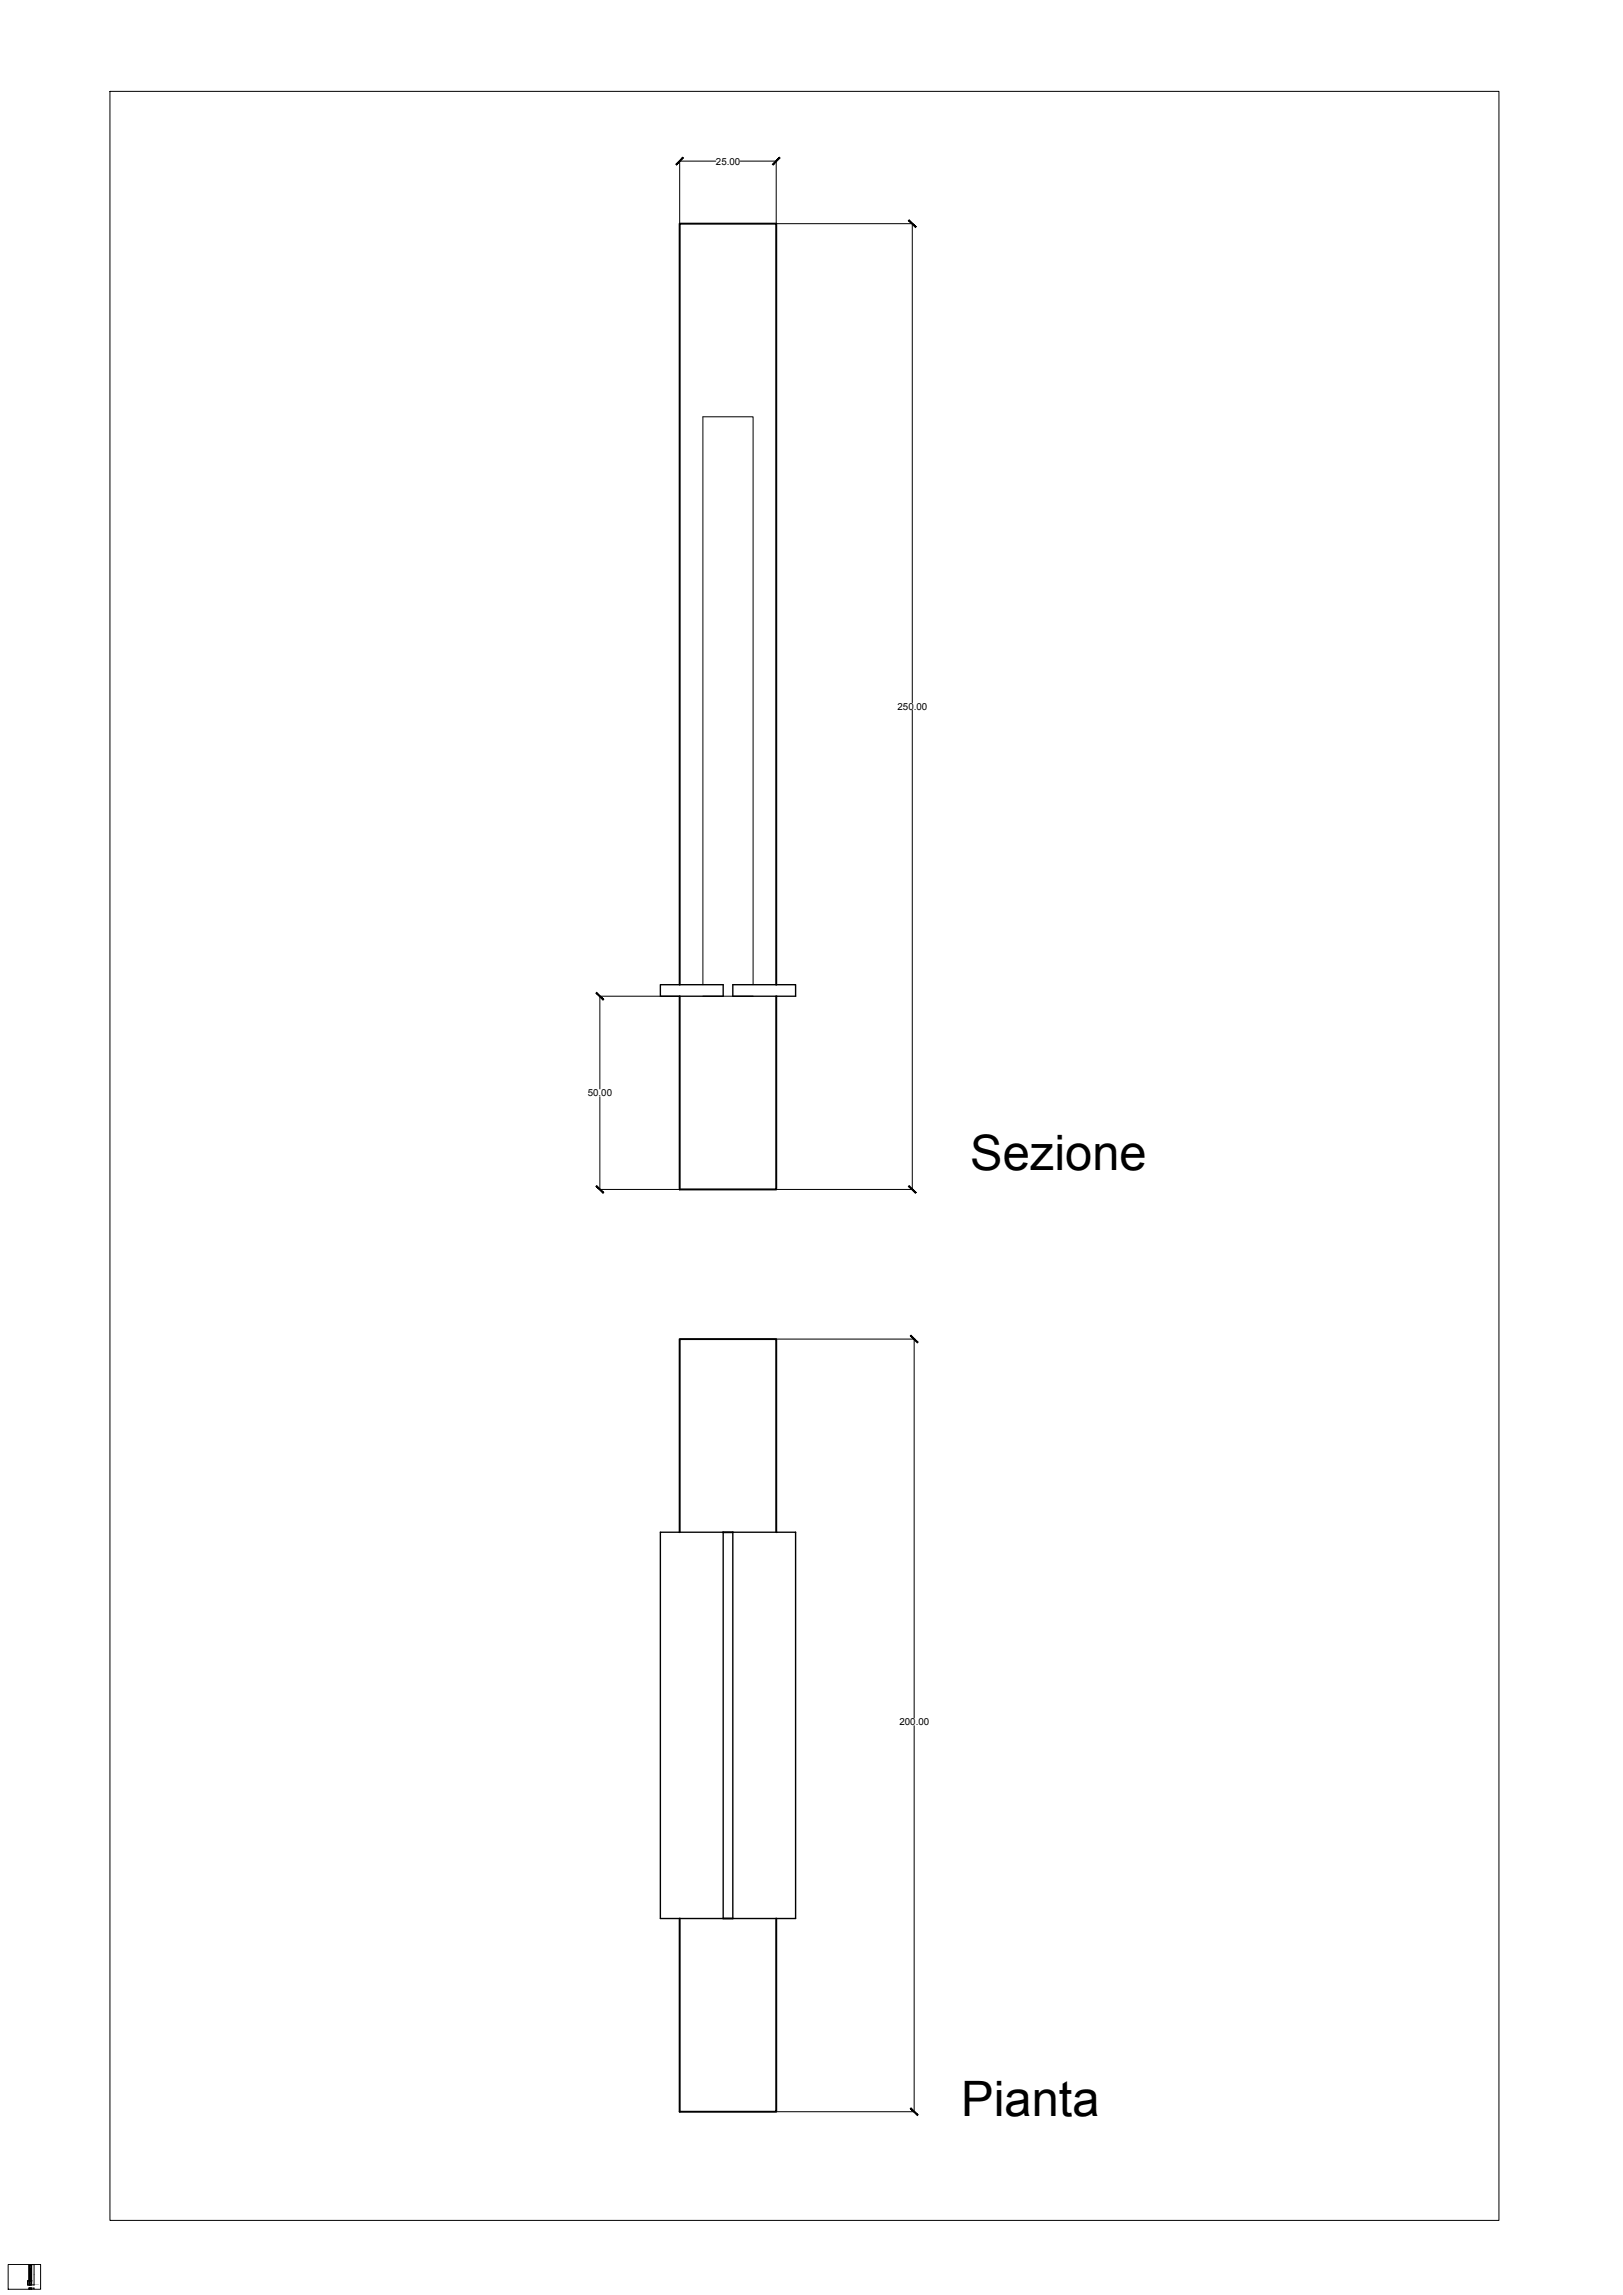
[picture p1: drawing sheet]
<svg xmlns="http://www.w3.org/2000/svg" width="420mm" height="594mm" viewBox="0 0 420 594" stroke-linecap="round" stroke-linejoin="round" font-family="sans-serif">
<defs><g id="words">
<g font-size="12.6">
<text x="251.2" y="302.8">Sezione</text>
<text x="248.8" y="547.7">Pianta</text>
</g>
<g font-size="2.5">
<text x="185.3" y="42.6">25.00</text>
<text x="232.4" y="183.8">250.00</text>
<text x="152.2" y="283.8">50.00</text>
<text x="232.9" y="446.6">200.00</text>
</g>
<text font-size=".3" x="9.1" y="591.4">Sezione</text>
</g></defs>
<!-- layer: 0 -->
<path d="M176 254.9v-197h24.9v197M176 257.9v50h24.9v-50M176 396.6v-50h24.9v50M187.2 396.6h2.5M176 496.6v50h24.9v-50M187.2 496.6h2.5M7.5 590.3v-4.1h.6v4.1M7.5 590.4v1.1h.6v-1.1M7.5 592.6v-.3h.6v.3" fill="none" stroke="#000" stroke-width=".51"/>
<g fill="none" stroke="#000" stroke-width=".26">
<path d="M28.5 23.7h359.5v551.1h-359.5zM176 41.5v16.3M176 41.7h9.3M191.6 41.7h9.3M200.9 41.5v16.3M201 57.9h35.4M236.2 57.9v124M236.2 183.9v124M155.1 257.9h20.8M155.3 257.9v24M182 254.9v-147h13v147M182 257.9h13"/>
<path d="M155.3 283.9v24M155.1 307.9h20.8M201 307.9h35.4M201 346.6h35.8M236.7 346.6v98.1M236.7 446.7v99.9M201 546.6h35.8M2.1 586.2h8.4v6.4h-8.4zM7.1 591.5h.4M7.1 590.4h.4M7.1 591.4v.1M7.1 590.4h.1"/>
<path d="M7.1 590.4v1.1M7.5 586.2h.1M7.7 590.3v-3h.3v3M7.7 590.4h.3M8.1 586.2h.1M8.1 592.3h.7v.3M8.1 586.2h.7M8.1 591.5h.7M8.8 586.2h.1M8.8 591.4v.1M8.8 592.3h.1M8.8 586.2v5.3"/>
</g>
<path d="M171 254.9h16.2v3h-16.2zM189.7 254.9h16.3v3h-16.3zM171 396.6h16.2v100h-16.2zM189.7 396.6h16.3v100h-16.3zM7.4 590.3l.4 .1zM7.8 590.3l.4 .1z" fill="none" stroke="#000" stroke-width=".36"/>
<g fill="#000" stroke="#000" stroke-width=".26">
<path d="M176.8 40.7l-1.7 2 1.8-1.8zM175 42.5l1.8-1.8-1.7 2z"/>
<path d="M200 42.5l.1 .2 1.7-2zM201.8 40.7l.1 .2-1.8 1.8z"/>
<path d="M235.2 57.1l1.8 1.8 .2-.2zM235.2 57.1l.2-.2 1.8 1.8z"/>
<path d="M154.3 257.1l1.8 1.8 .2-.2zM154.3 257.1l.2-.2 1.8 1.8z"/>
<path d="M154.5 306.9l-.2 .2 2 1.6zM154.3 307.1l2 1.6-.2 .2z"/>
<path d="M235.4 306.9l-.2 .2 2 1.6zM235.2 307.1l2 1.6-.2 .2z"/>
<path d="M235.7 345.8l1.8 1.8 .2-.2zM235.9 345.6l1.8 1.8-2-1.6z"/>
<path d="M235.9 545.6l-.2 .2 2 1.6zM235.7 545.8l2 1.6-.2 .2z"/>
</g>
<use href="#words"/>
</svg>
